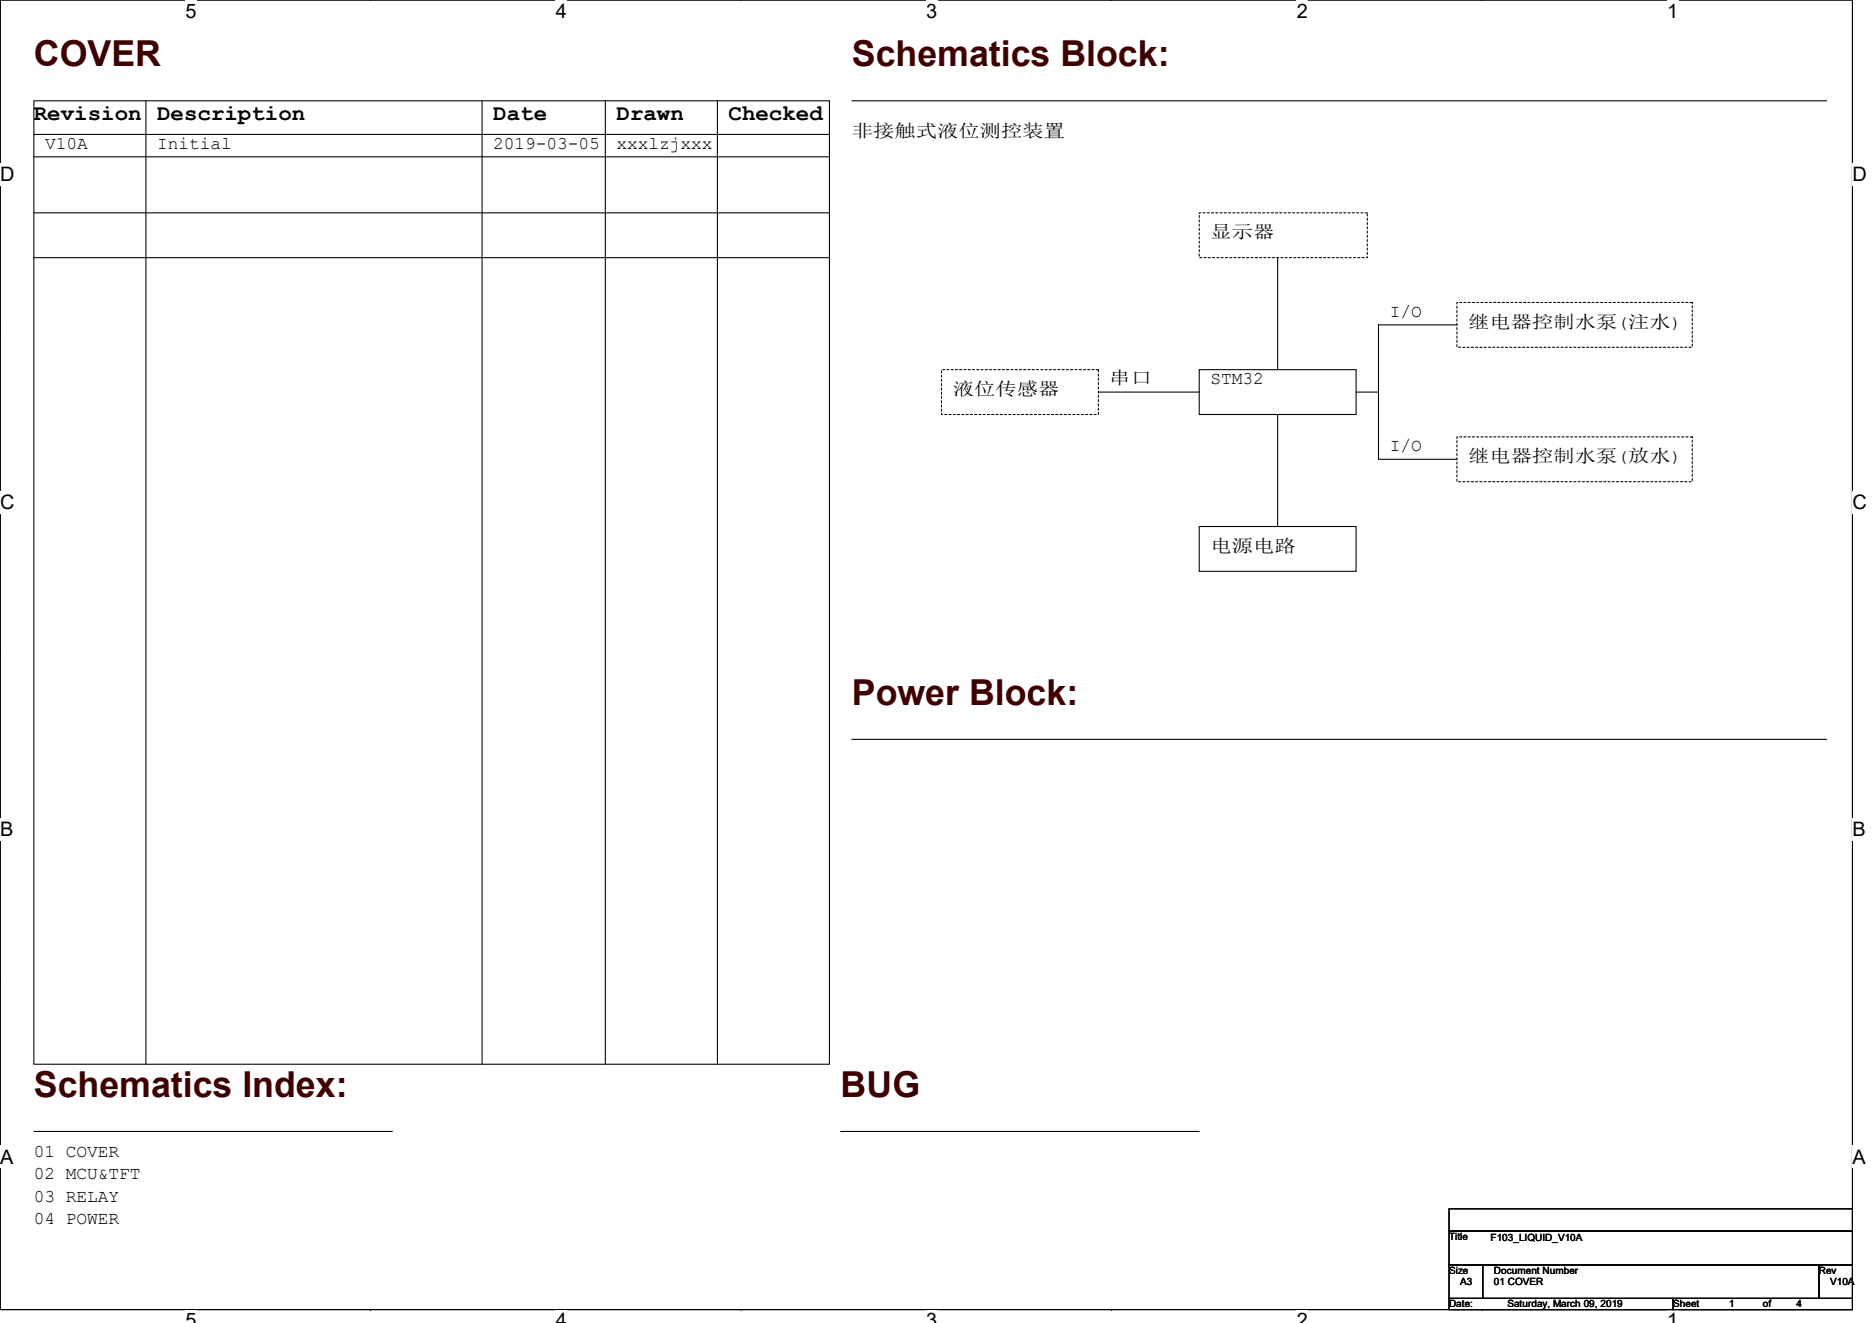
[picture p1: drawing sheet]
<svg xmlns="http://www.w3.org/2000/svg" width="297mm" height="210mm" viewBox="0 0 297 210" stroke-linecap="round" stroke-linejoin="round" font-family="sans-serif">
<defs><g id="words">
<g font-size="5.7" fill="#400000">
<text x="5.4" y="10.5">COVER</text>
<text x="135.2" y="10.5">Schematics Block:</text>
<text x="135.2" y="111.8">Power Block:</text>
<text x="5.4" y="174.1">Schematics Index:</text>
<text x="133.4" y="174.1">BUG</text>
</g>
<g font-size="3.6">
<text x="5.4" y="19">Revision</text>
<text x="24.9" y="19">Description</text>
<text x="78.3" y="19">Date</text>
<text x="97.8" y="19">Drawn</text>
<text x="115.6" y="19">Checked</text>
</g>
<g font-size="3.2">
<text x="29.4" y="2.8">5</text>
<text x="88.2" y="2.8">4</text>
<text x="147" y="2.8">3</text>
<text x="205.8" y="2.8">2</text>
<text x="264.5" y="2.8">1</text>
<text x="0" y="28.8">D</text>
<text x="293.9" y="28.8">D</text>
<text x="0" y="80.8">C</text>
<text x="293.9" y="80.8">C</text>
<text x="0" y="132.7">B</text>
<text x="293.9" y="132.7">B</text>
<text x="0" y="184.7">A</text>
<text x="293.9" y="184.7">A</text>
<text x="29.4" y="210.7">5</text>
<text x="88.2" y="210.7">4</text>
<text x="147" y="210.7">3</text>
<text x="205.8" y="210.7">2</text>
<text x="264.5" y="210.7">1</text>
</g>
<g font-size="2.8">
<text x="7.2" y="23.6">V10A</text>
<text x="24.9" y="23.6">Initial</text>
<text x="78.3" y="23.6">2019-03-05</text>
<text x="97.8" y="23.6">xxxlzjxxx</text>
<text x="135.2" y="21.8">非接触式液位测控装置</text>
<text x="192.1" y="37.8">显示器</text>
<text x="220.5" y="50.3">I/O</text>
<text x="233" y="52">继电器控制水泵(注水)</text>
<text x="151.2" y="62.7">液位传感器</text>
<text x="176.1" y="60.9">串口</text>
<text x="192.1" y="60.9">STM32</text>
<text x="220.5" y="71.6">I/O</text>
<text x="233" y="73.4">继电器控制水泵(放水)</text>
<text x="192.1" y="87.6">电源电路</text>
<text x="5.4" y="183.6">01 COVER</text>
<text x="5.4" y="190.7">03 RELAY</text>
<text x="5.4" y="187.2">02 MCU&amp;TFT</text>
<text x="5.4" y="194.3">04 POWER</text>
</g>
<g font-size="1.6">
<text x="229.9" y="196.8">Title</text>
<text x="236.5" y="197">F103_LIQUID_V10A</text>
<text x="229.9" y="202.2">Size</text>
<text x="231.7" y="203.9">A3</text>
<text x="237" y="203.9">01 COVER</text>
<text x="237" y="202.2">Document Number</text>
<text x="288.6" y="202.2">Rev</text>
<text x="290.4" y="203.9">V10A</text>
<text x="229.9" y="207.5">Date:</text>
<text x="239.2" y="207.5">Saturday, March 09, 2019</text>
<text x="265.5" y="207.5">Sheet</text>
<text x="274.4" y="207.5">1</text>
<text x="279.7" y="207.5">of</text>
<text x="285" y="207.5">4</text>
</g>
</g></defs>
<path d="M0 0h293.9v207.9h-293.9z" fill="none" stroke="#000" stroke-width=".17"/>
<g fill="#fff">
<path d="M29.4 0h1.8v3.5h-1.8z"/>
<path d="M29.4 207.9h1.8v2h-1.8z"/>
</g>
<path d="M58.8 0h.1M58.8 207.9h.1" fill="none" stroke="#000" stroke-width=".17"/>
<g fill="#fff">
<path d="M88.2 0h1.8v3.5h-1.8z"/>
<path d="M88.2 207.9h1.8v2h-1.8z"/>
</g>
<path d="M117.6 0h.1M117.6 207.9h.1" fill="none" stroke="#000" stroke-width=".17"/>
<g fill="#fff">
<path d="M147 0h1.7v3.5h-1.7z"/>
<path d="M147 207.9h1.7v2h-1.7z"/>
</g>
<path d="M176.4 0h.1M176.4 207.9h.1" fill="none" stroke="#000" stroke-width=".17"/>
<g fill="#fff">
<path d="M205.8 0h1.7v3.5h-1.7z"/>
<path d="M205.8 207.9h1.7v2h-1.7z"/>
</g>
<path d="M235.2 0h.1M235.2 207.9h.1" fill="none" stroke="#000" stroke-width=".17"/>
<g fill="#fff">
<path d="M264.5 0h1.8v3.5h-1.8z"/>
<path d="M264.5 207.9h1.8v2h-1.8z"/>
<path d="M0 26h2.3v3.5h-2.3z"/>
<path d="M293.9 26h2.3v3.5h-2.3z"/>
<path d="M0 77.9h2.3v3.5h-2.3z"/>
<path d="M293.9 77.9h2.3v3.5h-2.3z"/>
</g>
<path d="M0 52h.1M293.9 52h.1" fill="none" stroke="#000" stroke-width=".17"/>
<g fill="#fff">
<path d="M0 129.9h2.1v3.5h-2.1z"/>
<path d="M293.9 129.9h2.1v3.5h-2.1z"/>
</g>
<path d="M0 103.9h.1M293.9 103.9h.1" fill="none" stroke="#000" stroke-width=".17"/>
<g fill="#fff">
<path d="M0 181.9h2.2v3.5h-2.2z"/>
<path d="M293.9 181.9h2.2v3.5h-2.2z"/>
</g>
<g fill="none" stroke="#000" stroke-width=".17">
<path d="M5.4 16h126.2v152.9h-126.2zM23.2 16v152.9M76.5 16v152.9M96.1 16v152.9M113.8 16v152.9M135.2 16h154.7M5.4 33.8h126.2M5.4 21.3h126.2M5.4 24.9h126.2M5.4 40.9h126.2M190.3 58.7h24.9v7.1h-24.9zM202.7 40.9v17.8"/>
<path d="M231.2 51.6h-12.5v10.6M174.3 62.2h16M202.7 65.8v17.8M215.2 62.2h3.5M218.7 62.2v10.7h12.5M190.3 83.6h24.9v7.1h-24.9zM135.2 117.3h154.7M0 155.9h.1M293.9 155.9h.1M5.4 179.6h56.9M133.4 179.6h56.9M229.9 191.9h64v3.5h-64z"/>
<path d="M229.9 195.4h64v5.3h-64zM229.9 200.7h5.4v5.4h-5.4zM229.9 206.1h35.6v1.8h-35.6zM235.3 200.7h53.3v5.4h-53.3zM265.5 206.1h28.4v1.8h-28.4zM288.6 200.7h5.3v5.4h-5.3z"/>
</g>
<path d="M190.3 33.8h26.7v7.1h-26.7zM149.4 58.7h24.9v7.1h-24.9zM231.2 48h37.3v7.1h-37.3zM231.2 69.3h37.3v7.2h-37.3z" fill="none" stroke="#000" stroke-width=".17" stroke-dasharray=".3 .3"/>
<use href="#words"/>
</svg>
